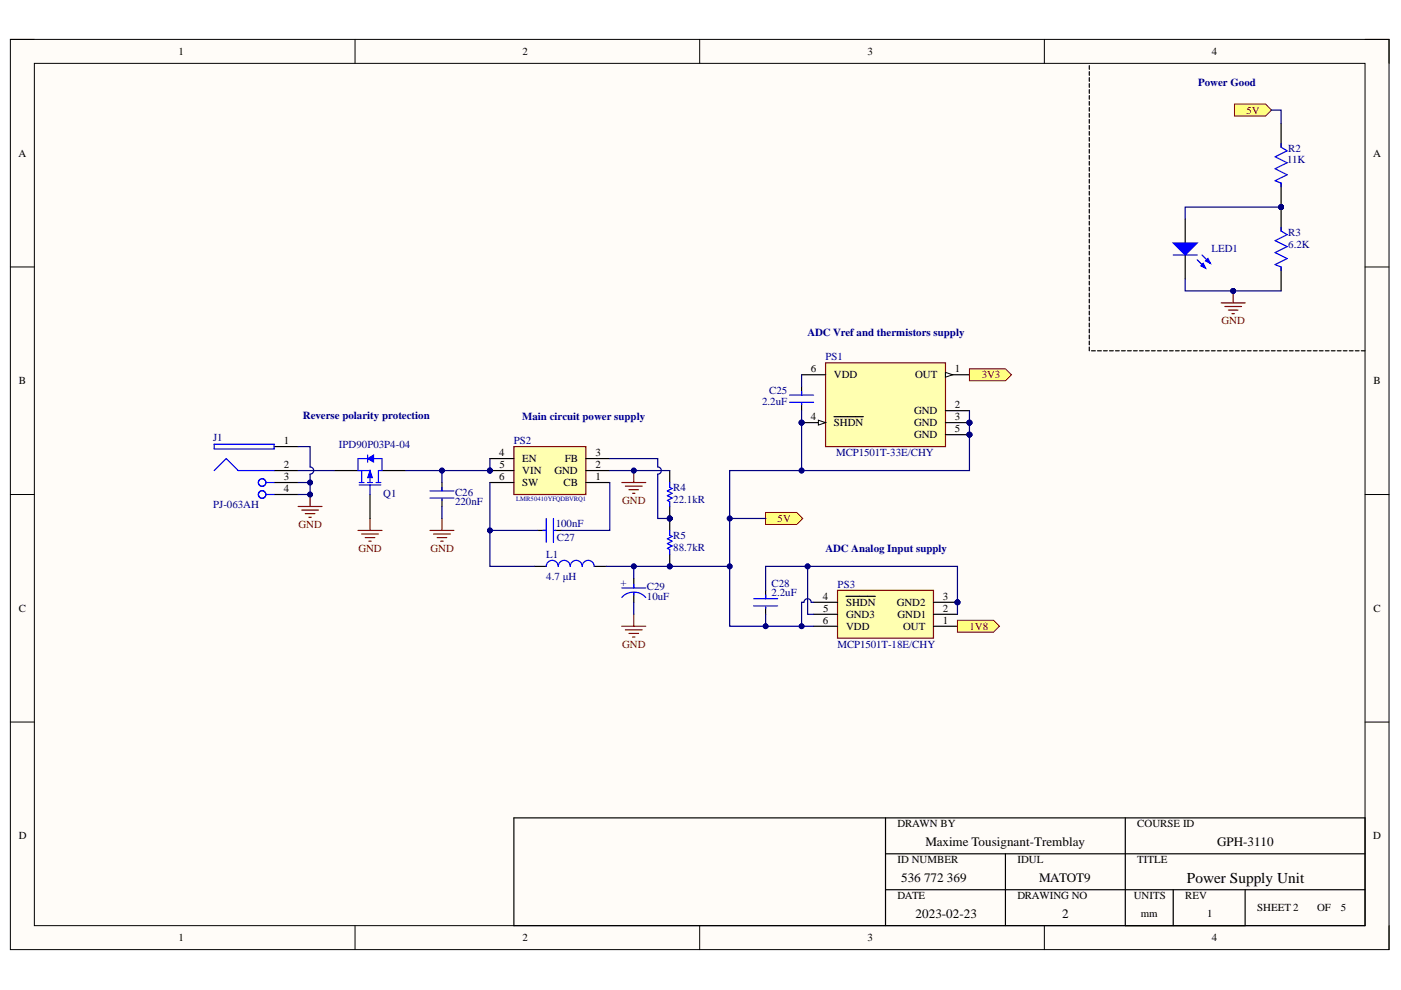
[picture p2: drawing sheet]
<svg xmlns="http://www.w3.org/2000/svg" width="297mm" height="210mm" viewBox="0 0 297 210" stroke-linecap="round" stroke-linejoin="round" font-family="sans-serif">
<defs><g id="words">
<text font-size="3.2" x="251.7" y="187.1">Power Supply Unit</text>
<g font-size="2.7">
<text x="196.2" y="179.4">Maxime Tousignant-Tremblay</text>
<text x="258.1" y="179.4">GPH-3110</text>
<text x="191.1" y="187">536 772 369</text>
<text x="220.4" y="187">MATOT9</text>
<text x="194.1" y="194.6">2023-02-23</text>
<text x="225.2" y="194.6">2</text>
</g>
<g font-size="2.3">
<text x="37.9" y="11.7">1</text>
<text x="110.8" y="11.7">2</text>
<text x="183.9" y="11.7">3</text>
<text x="256.9" y="11.7">4</text>
<text x="3.9" y="33.2">A</text>
<text x="291.1" y="33.2">A</text>
<text x="4" y="81.5">B</text>
<text x="171.9" y="78.9">6</text>
<text x="176.8" y="80.2">VDD</text>
<text x="194" y="80.2">OUT</text>
<text x="202.5" y="78.9">1</text>
<text x="291.2" y="81.5">B</text>
<text x="171.9" y="89.1">4</text>
<text x="193.8" y="87.8">GND</text>
<text x="202.5" y="86.5">2</text>
<text x="202.5" y="89.1">3</text>
<text x="60.1" y="94.2">1</text>
<text x="176.8" y="90.4">SHDN</text>
<text x="193.8" y="90.4">GND</text>
<text x="193.8" y="92.9">GND</text>
<text x="202.5" y="91.6">5</text>
<text x="60.1" y="99.3">2</text>
<text x="60.1" y="101.8">3</text>
<text x="105.9" y="101.8">6</text>
<text x="105.9" y="96.7">4</text>
<text x="105.9" y="99.3">5</text>
<text x="110.7" y="100.5">VIN</text>
<text x="110.7" y="98">EN</text>
<text x="117.5" y="100.5">GND</text>
<text x="119.7" y="98">FB</text>
<text x="126.3" y="101.8">1</text>
<text x="126.3" y="99.3">2</text>
<text x="126.3" y="96.7">3</text>
<text x="60.1" y="104.3">4</text>
<text x="110.7" y="103.1">SW</text>
<text x="119.5" y="103.1">CB</text>
<text x="4" y="129.7">C</text>
<text x="174.5" y="127.2">4</text>
<text x="174.6" y="129.7">5</text>
<text x="179.4" y="131">GND3</text>
<text x="179.4" y="128.5">SHDN</text>
<text x="190.1" y="128.5">GND2</text>
<text x="190.3" y="131">GND1</text>
<text x="199.9" y="129.7">2</text>
<text x="199.9" y="127.2">3</text>
<text x="291.2" y="129.7">C</text>
<text x="174.5" y="132.3">6</text>
<text x="179.4" y="133.5">VDD</text>
<text x="191.5" y="133.5">OUT</text>
<text x="199.9" y="132.3">1</text>
<text x="4" y="178">D</text>
<text x="190.3" y="175.4">DRAWN BY</text>
<text x="241.1" y="175.4">COURSE ID</text>
<text x="291.2" y="178">D</text>
<text x="190.3" y="183">ID NUMBER</text>
<text x="215.7" y="183">IDUL</text>
<text x="241.1" y="183">TITLE</text>
<text x="190.3" y="190.6">DATE</text>
<text x="215.7" y="190.6">DRAWING NO</text>
<text x="240.4" y="190.6">UNITS</text>
<text x="251.3" y="190.6">REV</text>
<text x="241.9" y="194.5">mm</text>
<text x="255.9" y="194.5">1</text>
<text x="266.5" y="193.2">SHEET 2</text>
<text x="279.2" y="193.2">OF</text>
<text x="284.3" y="193.2">5</text>
<text x="37.9" y="199.6">1</text>
<text x="110.8" y="199.6">2</text>
<text x="183.9" y="199.6">3</text>
<text x="256.9" y="199.6">4</text>
</g>
<g font-size="2.3" fill="#000080">
<text x="254.1" y="18.3">Power Good</text>
<text x="272.9" y="34.5">11K</text>
<text x="273.1" y="32.2">R2</text>
<text x="256.9" y="53.5">LED1</text>
<text x="273.1" y="52.5">6.2K</text>
<text x="273.1" y="50">R3</text>
<text x="171.2" y="71.3">ADC Vref and thermistors supply</text>
<text x="175" y="76.4">PS1</text>
<text x="163.1" y="83.5">C25</text>
<text x="64.2" y="88.9">Reverse polarity protection</text>
<text x="110.7" y="89.1">Main circuit power supply</text>
<text x="161.6" y="85.8">2.2uF</text>
<text x="45.2" y="93.4">J1</text>
<text x="71.9" y="94.9">IPD90P03P4-04</text>
<text x="109" y="94.2">PS2</text>
<text x="177.3" y="96.7">MCP1501T-33E/CHY</text>
<text x="45.2" y="107.7">PJ-063AH</text>
<text x="81.2" y="105.3">Q1</text>
<text x="96.5" y="107.1">220nF</text>
<text x="96.5" y="105.1">C26</text>
<text x="142.7" y="106.6">22.1kR</text>
<text x="142.7" y="104.1">R4</text>
<text x="117.8" y="111.7">100nF</text>
<text x="115.8" y="118.3">L1</text>
<text x="118.1" y="114.7">C27</text>
<text x="142.7" y="116.8">88.7kR</text>
<text x="142.7" y="114.2">R5</text>
<text x="175" y="117">ADC Analog Input supply</text>
<text x="115.8" y="122.9">4.7 μH</text>
<text x="131.6" y="124.1">+</text>
<text x="137.2" y="125.2">C29</text>
<text x="163.6" y="124.4">C28</text>
<text x="177.6" y="124.6">PS3</text>
<text x="137.2" y="127.2">10uF</text>
<text x="163.6" y="126.4">2.2uF</text>
<text x="177.6" y="137.3">MCP1501T-18E/CHY</text>
</g>
<g font-size="2.3" fill="#800000">
<text x="264.3" y="24.1">5V</text>
<text x="259" y="68.8">GND</text>
<text x="208.1" y="80.2">3V3</text>
<text x="131.9" y="106.9">GND</text>
<text x="63.3" y="111.9">GND</text>
<text x="164.9" y="110.7">5V</text>
<text x="76" y="117">GND</text>
<text x="91.3" y="117">GND</text>
<text x="131.9" y="137.3">GND</text>
<text x="205.6" y="133.5">1V8</text>
</g>
<text font-size="1.4" fill="#000080" x="109.5" y="106.3">LMR50410YFQDBVRQ1</text>
</g></defs>
<path d="M2.2 8.4h292.3v192.9h-292.3z" fill-rule="evenodd" fill="#fffcf8"/>
<path d="M2.2 8.4h292.3v192.9h-292.3z" fill="none" stroke="#000" stroke-width=".21"/>
<path d="M7.3 13.4h282.1v182.9h-282.1z" fill-rule="evenodd" fill="#fffcf8"/>
<g fill="none" stroke="#000" stroke-width=".21">
<path d="M2.2 8.4h5.1M7.3 13.4h282.1v182.9h-282.1zM75.3 8.4v5M148.3 8.4v5M221.4 8.4v5M289.4 8.4h5.1v5M2.2 56.6h5.1M289.4 56.6h5.1M2.2 104.8h5.1M289.4 104.9h5.1M2.2 153.1h5.1M289.4 153.1h5.1"/>
<path d="M75.3 196.3v5M148.3 196.3v5M221.4 196.3v5M294.5 196.3v5"/>
</g>
<path d="M75.9 112.5h5.1M76.7 113.2h3.5M77.4 114h2.1M78.2 114.8h.5M78.5 109.9v2.6" fill="none" stroke="#800000" stroke-width=".25"/>
<path d="M70.8 99.8h5.1M81 99.8h5.1M78.5 104.8v5.1M109 173.4h180.4v22.9h-180.4zM187.7 173.4v22.9M238.6 173.4v22.9M187.7 188.6h101.7M187.7 181h101.7M213.2 181v15.3M248.7 188.6v7.7M264 188.6v7.7" fill="none" stroke="#000" stroke-width=".25"/>
<path d="M75.9 99.8h2.6v2.5M76.7 99.8v2.5M80.2 99.8v2.5M76.2 102.8h4.5M76.2 102.3h1M77.9 102.3h1.1M78.5 102.8v2M79.7 102.3h1" fill="none" stroke="#00f" stroke-width=".25"/>
<path d="M78.5 99.8l.5 1.5h-1.1z" fill="#00f"/>
<path d="M78.5 99.8l.5 1.5h-1.1z" fill="none" stroke="#00f" stroke-width=".21"/>
<path d="M77.9 97.2h-2v2.6h.8M79.2 97.2h1.8v2.6" fill="none" stroke="#00f" stroke-width=".25"/>
<path d="M77.9 97.2l1.3-.7v1.5z" fill="#00f"/>
<path d="M77.9 97.2l1.3-.7v1.5z" fill="none" stroke="#00f" stroke-width=".21"/>
<path d="M77.9 96.5v1.5M80.2 99.8h.8" fill="none" stroke="#00f" stroke-width=".25"/>
<circle cx="103.9" cy="99.8" r=".51" fill="#000080"/>
<circle cx="103.9" cy="99.8" r=".51" fill="none" stroke="#000080" stroke-width=".21"/>
<path d="M109 94.7h15.2v10.1h-15.2z" fill-rule="evenodd" fill="#ffffb0"/>
<path d="M109 94.7h15.2v10.1h-15.2z" fill="none" stroke="#800000" stroke-width=".25"/>
<path d="M103.9 99.8h5.1M124.2 99.8h5.1M124.2 97.2h5.1M103.9 102.3h5.1M124.2 102.3h5.1" fill="none" stroke="#000" stroke-width=".25"/>
<circle cx="103.9" cy="99.8" r=".51" fill="#000080"/>
<circle cx="103.9" cy="99.8" r=".51" fill="none" stroke="#000080" stroke-width=".21"/>
<path d="M103.9 97.2h5.1" fill="none" stroke="#000" stroke-width=".25"/>
<path d="M63.2 107.4h5.1M64 108.1h3.5M64.7 108.9h2.1M65.5 109.7h.5M65.7 104.8v2.6" fill="none" stroke="#800000" stroke-width=".25"/>
<circle cx="65.7" cy="104.8" r=".51" fill="#000080"/>
<circle cx="65.7" cy="104.8" r=".51" fill="none" stroke="#000080" stroke-width=".21"/>
<path d="M162.3 108.7h6.6l1.3 1.2-1.3 1.3h-6.6z" fill-rule="evenodd" fill="#ffff80"/>
<path d="M162.3 108.7h6.6l1.3 1.2-1.3 1.3h-6.6z" fill="none" stroke="#800000" stroke-width=".21"/>
<path d="M251.3 46.4v5.1M251.3 54.1v5" fill="none" stroke="#000" stroke-width=".25"/>
<path d="M248.7 51.5h5.1l-2.5 2.6z" fill="#00f"/>
<path d="M248.7 51.5h5.1l-2.5 2.6zM253.8 55.1l1.8 1.8" fill="none" stroke="#00f" stroke-width=".25"/>
<path d="M255.1 55.8l.5 1.1-1-.5z" fill="#00f"/>
<path d="M248.7 54.1h5.1M254.8 54.1l1.8 1.7M255.1 55.8l.5 1.1-1-.5z" fill="none" stroke="#00f" stroke-width=".25"/>
<path d="M255.6 55.3l.5-.5 .5 1z" fill="#00f"/>
<path d="M255.6 55.3l.5-.5 .5 1z" fill="none" stroke="#00f" stroke-width=".25"/>
<circle cx="271.6" cy="43.9" r=".51" fill="#000080"/>
<circle cx="271.6" cy="43.9" r=".51" fill="none" stroke="#000080" stroke-width=".21"/>
<path d="M271.6 43.9v5.1" fill="none" stroke="#000" stroke-width=".25"/>
<circle cx="271.6" cy="43.9" r=".51" fill="#000080"/>
<circle cx="271.6" cy="43.9" r=".51" fill="none" stroke="#000080" stroke-width=".21"/>
<path d="M271.6 56.6v5.1" fill="none" stroke="#000" stroke-width=".25"/>
<path d="M271.6 48.2v.8l1.3 .8-2.6 1.2 2.6 1.3-2.6 1.3 2.6 1.2-2.6 1.3 1.3 .5v.8" fill="none" stroke="#00f" stroke-width=".25"/>
<circle cx="271.6" cy="43.9" r=".51" fill="#000080"/>
<circle cx="271.6" cy="43.9" r=".51" fill="none" stroke="#000080" stroke-width=".21"/>
<path d="M271.6 26.1v5.1M271.6 38.8v5.1" fill="none" stroke="#000" stroke-width=".25"/>
<circle cx="271.6" cy="43.9" r=".51" fill="#000080"/>
<circle cx="271.6" cy="43.9" r=".51" fill="none" stroke="#000080" stroke-width=".21"/>
<path d="M271.6 30.5v.7l1.3 .8-2.6 1.2 2.6 1.3-2.6 1.3 2.6 1.3-2.6 1.2 1.3 .5v.8" fill="none" stroke="#00f" stroke-width=".25"/>
<path d="M261.7 22.1h6.6l1.3 1.2-1.3 1.3h-6.6z" fill-rule="evenodd" fill="#ffff80"/>
<path d="M261.7 22.1h6.6l1.3 1.2-1.3 1.3h-6.6z" fill="none" stroke="#800000" stroke-width=".21"/>
<path d="M258.9 64.2h5.1M259.7 65h3.5M260.4 65.7h2.1M261.2 66.5h.5M261.5 61.7v2.5" fill="none" stroke="#800000" stroke-width=".25"/>
<circle cx="261.5" cy="61.7" r=".51" fill="#000080"/>
<circle cx="261.5" cy="61.7" r=".51" fill="none" stroke="#000080" stroke-width=".21"/>
<g fill="none" stroke="#000" stroke-width=".25">
<path d="M231 13.9v.8M231 15.2v.8M231 16.5v.7M231 17.7v.8M231 19v.8M231 20.3v.8M231 21.5v.8M231 22.8v.8M231 24.1v.8M231 25.3v.8M231 26.6v.8M231 27.9v.8"/>
<path d="M231 29.2v.7M231 30.4v.8M231 31.7v.8M231 33v.7M231 34.2v.8M231 35.5v.8M231 36.8v.8M231 38v.8M231 39.3v.8M231 40.6v.8M231 41.8v.8M231 43.1v.8"/>
<path d="M231 44.4v.8M231 45.7v.7M231 46.9v.8M231 48.2v.8M231 49.5v.8M231 50.7v.8M231 52v.8M231 53.3v.8M231 54.5v.8M231 55.8v.8M231 57.1v.8M231 58.4v.7"/>
<path d="M231 59.6v.8M231 60.9v.8M231 62.2v.8M231 63.4v.8M231 64.7v.8M231 66v.8M231 67.2v.8M231 68.5v.8M231 69.8v.8M231 71v.8M231 72.3v.8M231 73.6v.8"/>
<path d="M231.4 74.4h.8M232.7 74.4h.8M234 74.4h.8M235.2 74.4h.8M236.5 74.4h.8M237.8 74.4h.8M239.1 74.4h.8M240.3 74.4h.8M241.6 74.4h.8M242.9 74.4h.8M244.1 74.4h.8M245.4 74.4h.8"/>
<path d="M246.7 74.4h.8M248 74.4h.7M249.2 74.4h.8M250.5 74.4h.8M251.8 74.4h.8M253 74.4h.8M254.3 74.4h.8M255.6 74.4h.8M256.8 74.4h.8M258.1 74.4h.8M259.4 74.4h.8M260.7 74.4h.8"/>
<path d="M261.9 74.4h.8M263.2 74.4h.8M264.5 74.4h.8M265.8 74.4h.7M267 74.4h.8M268.3 74.4h.8M269.6 74.4h.7M270.8 74.4h.8M272.1 74.4h.8M273.4 74.4h.8M274.6 74.4h.8M275.9 74.4h.8"/>
<path d="M277.2 74.4h.8M278.4 74.4h.9M279.7 74.4h.8M281 74.4h.8M282.3 74.4h.8M283.5 74.4h.8M284.8 74.4h.8M286.1 74.4h.8M287.4 74.4h.7M288.6 74.4h.8M93.7 102.3v1.8M93.7 105.9v1.5"/>
<path d="M114 112.5h1.8M117.6 112.5h1.5M113.3 120.1h2.5M126 120.1h2.5M134.4 122.6v2.1M134.4 125.7v2M162.3 125.2v1.7M162.3 128.7v1.5"/>
</g>
<g fill="none" stroke="#00f" stroke-width=".25">
<path d="M91.2 104.1h5M91.2 105.6h5M93.7 103.3v.8M93.7 105.9v.2M115.1 112.5h.7M115.8 109.9v5.1M117.3 109.9v5.1M117.6 112.5h.2M115.8 120.1a1.27 1.27 0 0 1 1.3-1.3 1.27 1.27 0 0 1 1.3 1.3 1.27 1.27 0 0 1 1.2-1.3 1.27 1.27 0 0 1 1.3 1.3 1.27 1.27 0 0 1 1.3-1.3 1.27 1.27 0 0 1 1.2 1.3 1.27 1.27 0 0 1 1.3-1.3 1.27 1.27 0 0 1 1.3 1.3M131.8 126.7a3.4 3.4 0 0 1 5.1 0M131.8 124.7h5.1M134.4 123.9v.8"/>
<path d="M134.4 125.7v.5M159.8 126.9h5.1M159.8 128.5h5.1M162.3 126.2v.7M162.3 128.7v.3"/>
</g>
<path d="M91.2 112.5h5M91.9 113.2h3.6M92.7 114h2M93.5 114.8h.5M93.7 109.9v2.6M131.8 132.8h5.1M132.6 133.5h3.5M133.4 134.3h2M134.1 135.1h.5M134.4 130.2v2.6" fill="none" stroke="#800000" stroke-width=".25"/>
<circle cx="142" cy="109.9" r=".51" fill="#000080"/>
<circle cx="142" cy="109.9" r=".51" fill="none" stroke="#000080" stroke-width=".21"/>
<circle cx="142" cy="120.1" r=".51" fill="#000080"/>
<circle cx="142" cy="120.1" r=".51" fill="none" stroke="#000080" stroke-width=".21"/>
<path d="M142 109.9v2.6" fill="none" stroke="#000" stroke-width=".25"/>
<circle cx="142" cy="109.9" r=".51" fill="#000080"/>
<circle cx="142" cy="109.9" r=".51" fill="none" stroke="#000080" stroke-width=".21"/>
<path d="M142 117.5v2.6" fill="none" stroke="#000" stroke-width=".25"/>
<circle cx="142" cy="120.1" r=".51" fill="#000080"/>
<circle cx="142" cy="120.1" r=".51" fill="none" stroke="#000080" stroke-width=".21"/>
<path d="M142 112.5v1l.5 .2-1 .5 1 .6-1 .5 1 .5-1 .5 .5 .2v1" fill="none" stroke="#00f" stroke-width=".25"/>
<path d="M134.4 99.8v2.5M131.8 102.3h5.1M132.6 103.1h3.5M133.4 103.8h2M134.1 104.6h.5" fill="none" stroke="#800000" stroke-width=".25"/>
<circle cx="134.4" cy="99.8" r=".51" fill="#000080"/>
<circle cx="134.4" cy="99.8" r=".51" fill="none" stroke="#000080" stroke-width=".21"/>
<circle cx="142" cy="109.9" r=".51" fill="#000080"/>
<circle cx="142" cy="109.9" r=".51" fill="none" stroke="#000080" stroke-width=".21"/>
<path d="M142 99.8v2.5M142 107.4v2.5" fill="none" stroke="#000" stroke-width=".25"/>
<circle cx="142" cy="109.9" r=".51" fill="#000080"/>
<circle cx="142" cy="109.9" r=".51" fill="none" stroke="#000080" stroke-width=".21"/>
<g fill="none" stroke="#00f" stroke-width=".25">
<path d="M45.4 99.8l2.6-2.6 2.5 2.6h7.6M45.4 94.2h12.7v1h-12.7zM56.3 104.8h1.8M56.3 102.3h1.8M142 102.3v1l.5 .3-1 .5 1 .5-1 .5 1 .5-1 .5 .5 .3v1"/>
<circle cx="55.6" cy="102.3" r=".79"/>
<circle cx="55.6" cy="104.8" r=".8"/>
<circle cx="55.6" cy="102.3" r=".8"/>
</g>
<path d="M58.1 94.7h5.1M58.1 99.8h5.1M58.1 102.3h5.1M58.1 104.8h5.1" fill="none" stroke="#000" stroke-width=".25"/>
<circle cx="203" cy="127.7" r=".51" fill="#000080"/>
<circle cx="203" cy="127.7" r=".51" fill="none" stroke="#000080" stroke-width=".21"/>
<path d="M177.6 125.2h20.3v10.1h-20.3z" fill-rule="evenodd" fill="#ffffb0"/>
<path d="M177.6 125.2h20.3v10.1h-20.3z" fill="none" stroke="#800000" stroke-width=".25"/>
<path d="M197.9 132.8h5.1M197.9 130.2h5.1M197.9 127.7h5.1" fill="none" stroke="#000" stroke-width=".25"/>
<circle cx="203" cy="127.7" r=".51" fill="#000080"/>
<circle cx="203" cy="127.7" r=".51" fill="none" stroke="#000080" stroke-width=".21"/>
<path d="M172.5 132.8h5.1M172.5 130.2h5.1M172.5 127.7h5.1M179.4 126.4h6.2" fill="none" stroke="#000" stroke-width=".25"/>
<path d="M203 131.5h7.6l1.3 1.3-1.3 1.3h-7.6z" fill-rule="evenodd" fill="#ffff80"/>
<path d="M203 131.5h7.6l1.3 1.3-1.3 1.3h-7.6z" fill="none" stroke="#800000" stroke-width=".21"/>
<circle cx="170" cy="89.6" r=".51" fill="#000080"/>
<circle cx="170" cy="89.6" r=".51" fill="none" stroke="#000080" stroke-width=".21"/>
<circle cx="205.5" cy="89.6" r=".51" fill="#000080"/>
<circle cx="205.5" cy="89.6" r=".51" fill="none" stroke="#000080" stroke-width=".21"/>
<circle cx="205.5" cy="92.2" r=".51" fill="#000080"/>
<circle cx="205.5" cy="92.2" r=".51" fill="none" stroke="#000080" stroke-width=".21"/>
<path d="M175 76.9h25.5v17.8h-25.5z" fill-rule="evenodd" fill="#ffffb0"/>
<path d="M175 76.9h25.5v17.8h-25.5z" fill="none" stroke="#800000" stroke-width=".25"/>
<path d="M170 79.5h5M170 89.6h5" fill="none" stroke="#000" stroke-width=".25"/>
<path d="M173.5 89.1l1.5 .5-1.5 .5z" fill="#f8fcff"/>
<path d="M173.5 89.1l1.5 .5-1.5 .5z" fill="none" stroke="#000" stroke-width=".21"/>
<path d="M176.8 88.3h6.2" fill="none" stroke="#000" stroke-width=".25"/>
<circle cx="170" cy="89.6" r=".51" fill="#000080"/>
<circle cx="170" cy="89.6" r=".51" fill="none" stroke="#000080" stroke-width=".21"/>
<path d="M200.5 79.5h5" fill="none" stroke="#000" stroke-width=".25"/>
<path d="M200.5 79l1.5 .5-1.5 .5z" fill="#f8fcff"/>
<path d="M200.5 79l1.5 .5-1.5 .5z" fill="none" stroke="#000" stroke-width=".21"/>
<path d="M200.5 87.1h5M200.5 89.6h5" fill="none" stroke="#000" stroke-width=".25"/>
<circle cx="205.5" cy="89.6" r=".51" fill="#000080"/>
<circle cx="205.5" cy="89.6" r=".51" fill="none" stroke="#000080" stroke-width=".21"/>
<path d="M200.5 92.2h5" fill="none" stroke="#000" stroke-width=".25"/>
<circle cx="205.5" cy="92.2" r=".51" fill="#000080"/>
<circle cx="205.5" cy="92.2" r=".51" fill="none" stroke="#000080" stroke-width=".21"/>
<path d="M170 82v1.8M170 85.5v1.6" fill="none" stroke="#000" stroke-width=".25"/>
<path d="M167.4 83.8h5.1M167.4 85.3h5.1M170 83v.8M170 85.5v.3" fill="none" stroke="#00f" stroke-width=".25"/>
<path d="M205.5 78.2h7.7l1.2 1.3-1.2 1.2h-7.7z" fill-rule="evenodd" fill="#ffff80"/>
<path d="M205.5 78.2h7.7l1.2 1.3-1.2 1.2h-7.7z" fill="none" stroke="#800000" stroke-width=".21"/>
<path d="M103.9 97.2v2.6" fill="none" stroke="#000080" stroke-width=".25"/>
<circle cx="103.9" cy="99.8" r=".51" fill="#000080"/>
<circle cx="103.9" cy="99.8" r=".51" fill="none" stroke="#000080" stroke-width=".21"/>
<path d="M103.9 99.8h-10.2v2.5M129.3 102.3v10.2h-10.2" fill="none" stroke="#000080" stroke-width=".25"/>
<circle cx="93.7" cy="99.8" r=".51" fill="#000080"/>
<circle cx="93.7" cy="99.8" r=".51" fill="none" stroke="#000080" stroke-width=".21"/>
<circle cx="103.9" cy="99.8" r=".51" fill="#000080"/>
<circle cx="103.9" cy="99.8" r=".51" fill="none" stroke="#000080" stroke-width=".21"/>
<path d="M63.2 99.8h7.6M63.2 102.3h2.5" fill="none" stroke="#000080" stroke-width=".25"/>
<circle cx="65.7" cy="102.3" r=".51" fill="#000080"/>
<circle cx="65.7" cy="102.3" r=".51" fill="none" stroke="#000080" stroke-width=".21"/>
<path d="M86.1 99.8h7.6" fill="none" stroke="#000080" stroke-width=".25"/>
<circle cx="93.7" cy="99.8" r=".51" fill="#000080"/>
<circle cx="93.7" cy="99.8" r=".51" fill="none" stroke="#000080" stroke-width=".21"/>
<path d="M251.3 59.1v2.6h10.2" fill="none" stroke="#000080" stroke-width=".25"/>
<circle cx="261.5" cy="61.7" r=".51" fill="#000080"/>
<circle cx="261.5" cy="61.7" r=".51" fill="none" stroke="#000080" stroke-width=".21"/>
<path d="M261.5 61.7h10.1" fill="none" stroke="#000080" stroke-width=".25"/>
<circle cx="261.5" cy="61.7" r=".51" fill="#000080"/>
<circle cx="261.5" cy="61.7" r=".51" fill="none" stroke="#000080" stroke-width=".21"/>
<path d="M271.6 43.9h-20.3v2.5" fill="none" stroke="#000080" stroke-width=".25"/>
<circle cx="271.6" cy="43.9" r=".51" fill="#000080"/>
<circle cx="271.6" cy="43.9" r=".51" fill="none" stroke="#000080" stroke-width=".21"/>
<path d="M269.6 23.3h2v2.8M63.2 94.7h2.5v4.3a.76 .76 0 0 1 .8 .8 .76 .76 0 0 1-.8 .7v4.3h-2.5" fill="none" stroke="#000080" stroke-width=".25"/>
<circle cx="65.7" cy="102.3" r=".51" fill="#000080"/>
<circle cx="65.7" cy="102.3" r=".51" fill="none" stroke="#000080" stroke-width=".21"/>
<circle cx="65.7" cy="104.8" r=".51" fill="#000080"/>
<circle cx="65.7" cy="104.8" r=".51" fill="none" stroke="#000080" stroke-width=".21"/>
<path d="M93.7 107.4v2.5M128.5 120.1h26.2M134.4 127.7v2.5" fill="none" stroke="#000080" stroke-width=".25"/>
<circle cx="134.4" cy="120.1" r=".51" fill="#000080"/>
<circle cx="134.4" cy="120.1" r=".51" fill="none" stroke="#000080" stroke-width=".21"/>
<circle cx="142" cy="120.1" r=".51" fill="#000080"/>
<circle cx="142" cy="120.1" r=".51" fill="none" stroke="#000080" stroke-width=".21"/>
<circle cx="154.7" cy="120.1" r=".51" fill="#000080"/>
<circle cx="154.7" cy="120.1" r=".51" fill="none" stroke="#000080" stroke-width=".21"/>
<path d="M134.4 120.1v2.5" fill="none" stroke="#000080" stroke-width=".25"/>
<circle cx="134.4" cy="120.1" r=".51" fill="#000080"/>
<circle cx="134.4" cy="120.1" r=".51" fill="none" stroke="#000080" stroke-width=".21"/>
<path d="M129.3 99.8h12.7" fill="none" stroke="#000080" stroke-width=".25"/>
<circle cx="134.4" cy="99.8" r=".51" fill="#000080"/>
<circle cx="134.4" cy="99.8" r=".51" fill="none" stroke="#000080" stroke-width=".21"/>
<path d="M129.3 97.2h10.2v1.8a.76 .76 0 0 1 .7 .8 .76 .76 0 0 1-.7 .7v9.4h2.5" fill="none" stroke="#000080" stroke-width=".25"/>
<circle cx="142" cy="109.9" r=".51" fill="#000080"/>
<circle cx="142" cy="109.9" r=".51" fill="none" stroke="#000080" stroke-width=".21"/>
<path d="M103.9 102.3v17.8h9.4" fill="none" stroke="#000080" stroke-width=".25"/>
<circle cx="103.9" cy="112.5" r=".51" fill="#000080"/>
<circle cx="103.9" cy="112.5" r=".51" fill="none" stroke="#000080" stroke-width=".21"/>
<path d="M103.9 112.5h10.1" fill="none" stroke="#000080" stroke-width=".25"/>
<circle cx="103.9" cy="112.5" r=".51" fill="#000080"/>
<circle cx="103.9" cy="112.5" r=".51" fill="none" stroke="#000080" stroke-width=".21"/>
<path d="M203 127.7v2.5" fill="none" stroke="#000080" stroke-width=".25"/>
<circle cx="203" cy="127.7" r=".51" fill="#000080"/>
<circle cx="203" cy="127.7" r=".51" fill="none" stroke="#000080" stroke-width=".21"/>
<path d="M162.3 132.8h10.2" fill="none" stroke="#000080" stroke-width=".25"/>
<circle cx="162.3" cy="132.8" r=".51" fill="#000080"/>
<circle cx="162.3" cy="132.8" r=".51" fill="none" stroke="#000080" stroke-width=".21"/>
<circle cx="170" cy="132.8" r=".51" fill="#000080"/>
<circle cx="170" cy="132.8" r=".51" fill="none" stroke="#000080" stroke-width=".21"/>
<path d="M203 127.7v-7.6h-31.8v10.1h1.3" fill="none" stroke="#000080" stroke-width=".25"/>
<circle cx="171.2" cy="120.1" r=".51" fill="#000080"/>
<circle cx="171.2" cy="120.1" r=".51" fill="none" stroke="#000080" stroke-width=".21"/>
<circle cx="203" cy="127.7" r=".51" fill="#000080"/>
<circle cx="203" cy="127.7" r=".51" fill="none" stroke="#000080" stroke-width=".21"/>
<path d="M171.2 120.1h-8.9v5.1" fill="none" stroke="#000080" stroke-width=".25"/>
<circle cx="171.2" cy="120.1" r=".51" fill="#000080"/>
<circle cx="171.2" cy="120.1" r=".51" fill="none" stroke="#000080" stroke-width=".21"/>
<path d="M172.5 127.7h-.5a.76 .76 0 0 0-.8-.8 .76 .76 0 0 0-.7 .8h-.5v5.1" fill="none" stroke="#000080" stroke-width=".25"/>
<circle cx="170" cy="132.8" r=".51" fill="#000080"/>
<circle cx="170" cy="132.8" r=".51" fill="none" stroke="#000080" stroke-width=".21"/>
<path d="M154.7 109.9h7.6" fill="none" stroke="#000080" stroke-width=".25"/>
<circle cx="154.7" cy="109.9" r=".51" fill="#000080"/>
<circle cx="154.7" cy="109.9" r=".51" fill="none" stroke="#000080" stroke-width=".21"/>
<path d="M170 99.8h-15.3v33h7.6v-2.6" fill="none" stroke="#000080" stroke-width=".25"/>
<circle cx="162.3" cy="132.8" r=".51" fill="#000080"/>
<circle cx="162.3" cy="132.8" r=".51" fill="none" stroke="#000080" stroke-width=".21"/>
<circle cx="154.7" cy="120.1" r=".51" fill="#000080"/>
<circle cx="154.7" cy="120.1" r=".51" fill="none" stroke="#000080" stroke-width=".21"/>
<circle cx="154.7" cy="109.9" r=".51" fill="#000080"/>
<circle cx="154.7" cy="109.9" r=".51" fill="none" stroke="#000080" stroke-width=".21"/>
<circle cx="170" cy="99.8" r=".51" fill="#000080"/>
<circle cx="170" cy="99.8" r=".51" fill="none" stroke="#000080" stroke-width=".21"/>
<path d="M205.5 87.1v2.5" fill="none" stroke="#000080" stroke-width=".25"/>
<circle cx="205.5" cy="89.6" r=".51" fill="#000080"/>
<circle cx="205.5" cy="89.6" r=".51" fill="none" stroke="#000080" stroke-width=".21"/>
<path d="M205.5 89.6v2.6" fill="none" stroke="#000080" stroke-width=".25"/>
<circle cx="205.5" cy="89.6" r=".51" fill="#000080"/>
<circle cx="205.5" cy="89.6" r=".51" fill="none" stroke="#000080" stroke-width=".21"/>
<circle cx="205.5" cy="92.2" r=".51" fill="#000080"/>
<circle cx="205.5" cy="92.2" r=".51" fill="none" stroke="#000080" stroke-width=".21"/>
<path d="M170 89.6v10.2h35.5v-7.6" fill="none" stroke="#000080" stroke-width=".25"/>
<circle cx="170" cy="89.6" r=".51" fill="#000080"/>
<circle cx="170" cy="89.6" r=".51" fill="none" stroke="#000080" stroke-width=".21"/>
<circle cx="170" cy="99.8" r=".51" fill="#000080"/>
<circle cx="170" cy="99.8" r=".51" fill="none" stroke="#000080" stroke-width=".21"/>
<circle cx="205.5" cy="92.2" r=".51" fill="#000080"/>
<circle cx="205.5" cy="92.2" r=".51" fill="none" stroke="#000080" stroke-width=".21"/>
<path d="M170 79.5v2.5M170 87.1v2.5" fill="none" stroke="#000080" stroke-width=".25"/>
<circle cx="170" cy="89.6" r=".51" fill="#000080"/>
<circle cx="170" cy="89.6" r=".51" fill="none" stroke="#000080" stroke-width=".21"/>
<use href="#words"/>
</svg>
